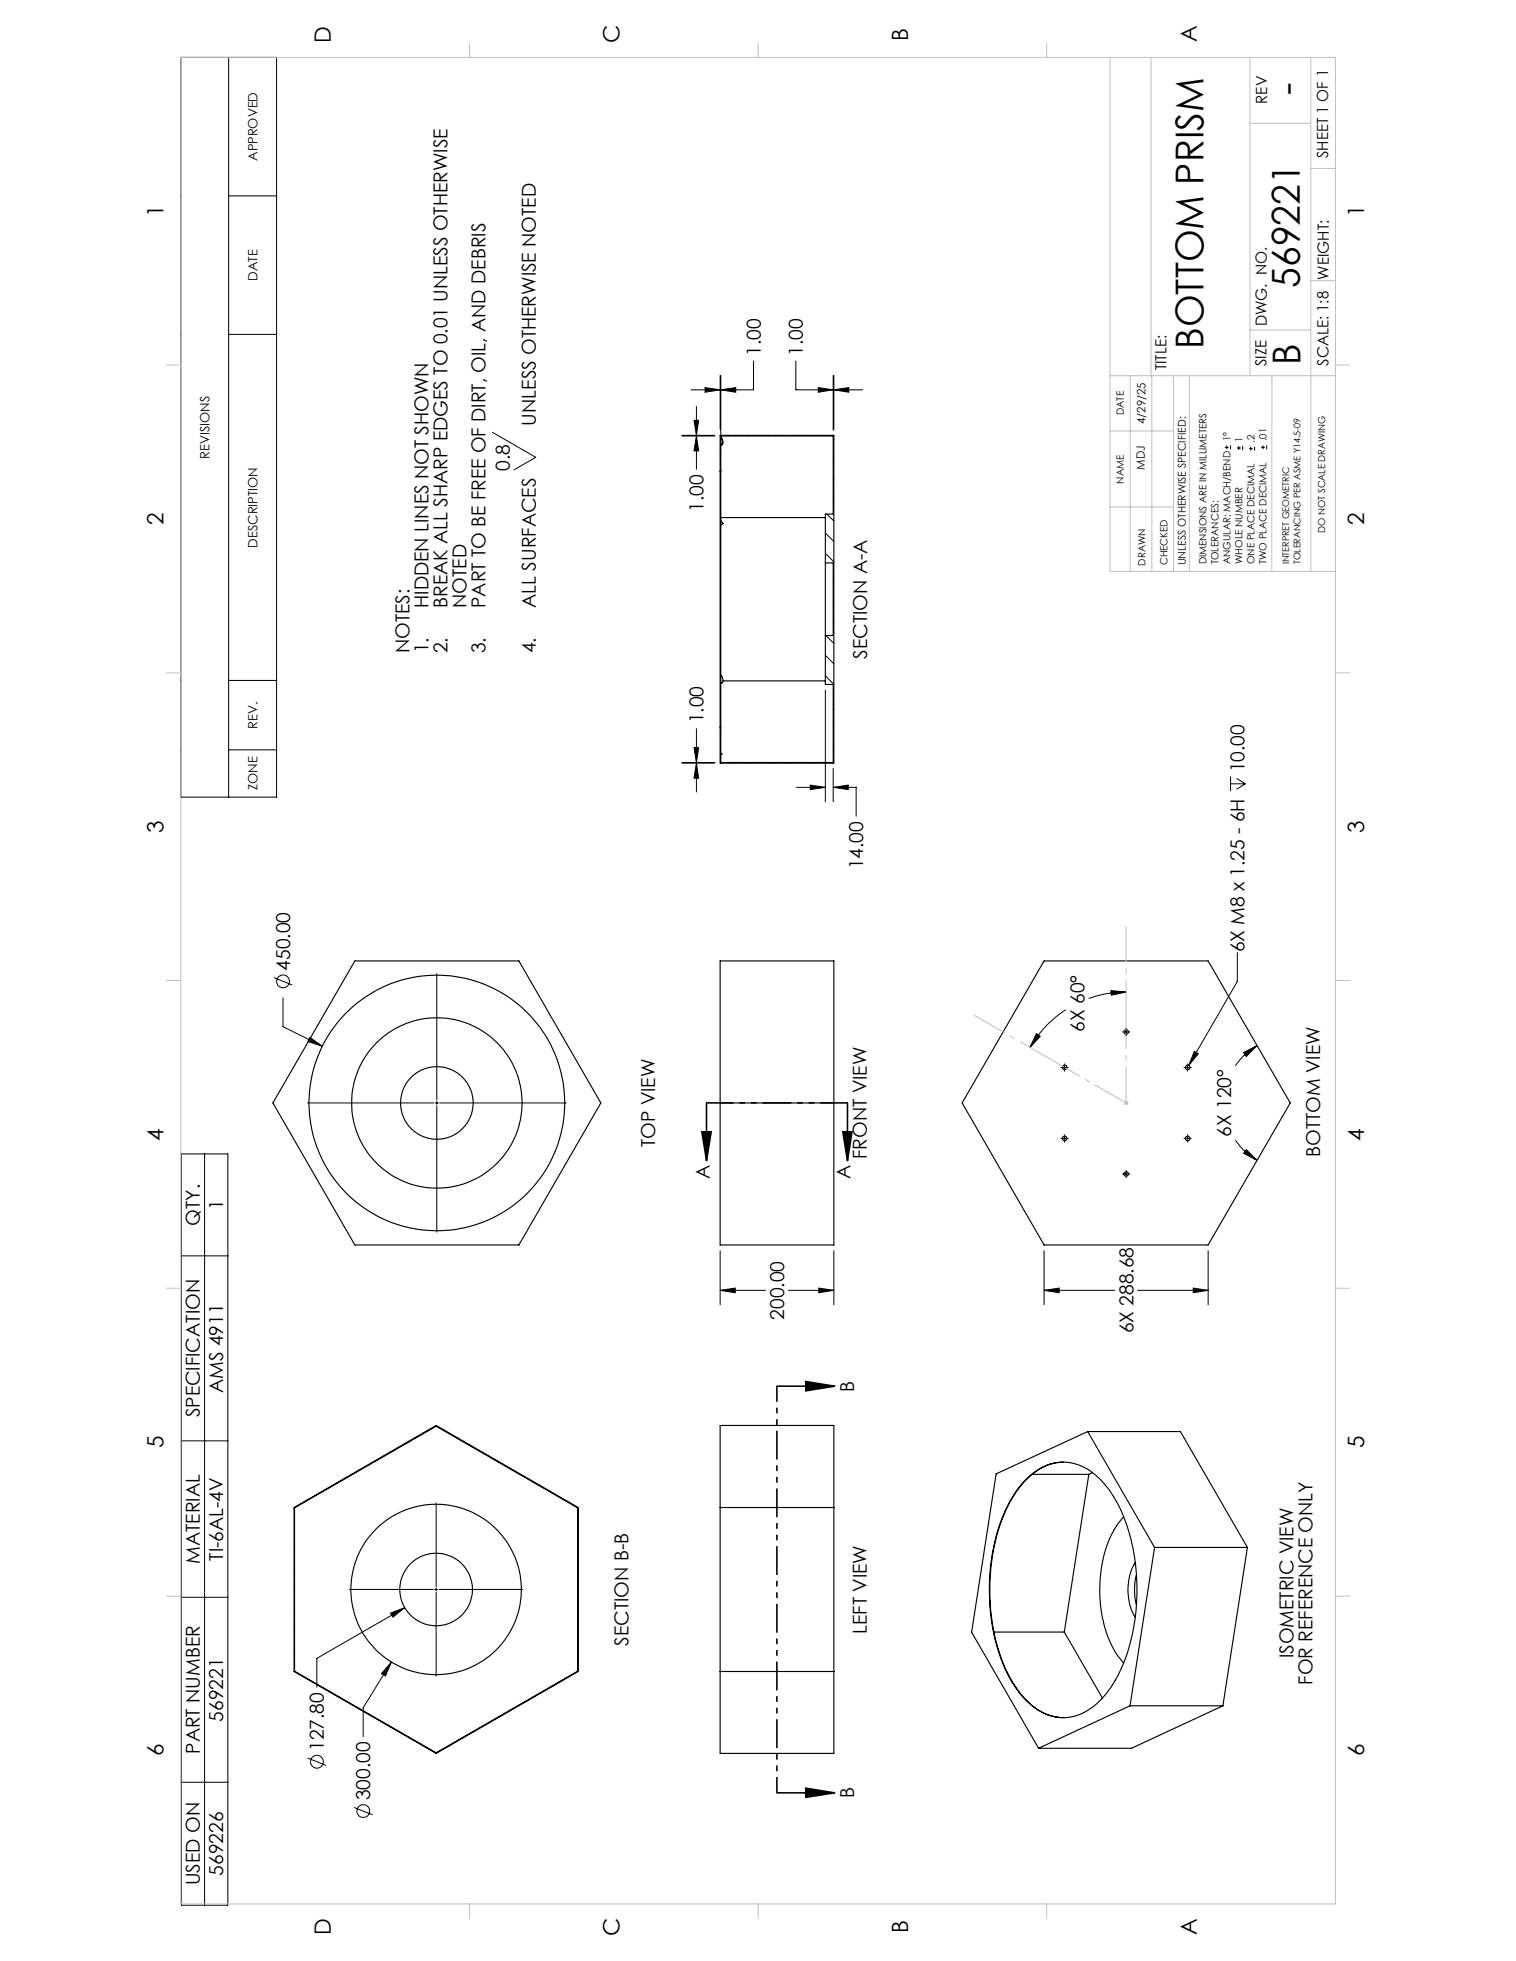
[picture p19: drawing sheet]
<svg xmlns="http://www.w3.org/2000/svg" width="216mm" height="279mm" viewBox="0 0 216 279" stroke-linecap="round" stroke-linejoin="round" font-family="sans-serif">
<defs><g id="words">
<g font-size="5.5">
<text x="185.1" y="13.5" transform="rotate(-90 185.1 13.5)">-</text>
<text x="185.1" y="41" transform="rotate(-90 185.1 41)">569221</text>
<text x="171.4" y="49.7" transform="rotate(-90 171.4 49.7)">BOTTOM PRISM</text>
<text x="185.2" y="52.1" transform="rotate(-90 185.2 52.1)">B</text>
</g>
<g font-size="3.2">
<text x="129.3" y="5.8" transform="rotate(-90 129.3 5.8)">B</text>
<text x="47.1" y="6.1" transform="rotate(-90 47.1 6.1)">D</text>
<text x="88.2" y="6.2" transform="rotate(-90 88.2 6.2)">C</text>
<text x="170.5" y="6" transform="rotate(-90 170.5 6)">A</text>
<text x="23.3" y="31" transform="rotate(-90 23.3 31)">1</text>
<text x="194.3" y="31" transform="rotate(-90 194.3 31)">1</text>
<text x="23.3" y="74.8" transform="rotate(-90 23.3 74.8)">2</text>
<text x="194.3" y="74.8" transform="rotate(-90 194.3 74.8)">2</text>
<text x="23.3" y="118.7" transform="rotate(-90 23.3 118.7)">3</text>
<text x="194.3" y="118.7" transform="rotate(-90 194.3 118.7)">3</text>
<text x="23.3" y="162.5" transform="rotate(-90 23.3 162.5)">4</text>
<text x="194.3" y="162.5" transform="rotate(-90 194.3 162.5)">4</text>
<text x="23.3" y="206.4" transform="rotate(-90 23.3 206.4)">5</text>
<text x="194.3" y="206.4" transform="rotate(-90 194.3 206.4)">5</text>
<text x="23.3" y="250.2" transform="rotate(-90 23.3 250.2)">6</text>
<text x="194.3" y="250.2" transform="rotate(-90 194.3 250.2)">6</text>
<text x="47.1" y="275.7" transform="rotate(-90 47.1 275.7)">D</text>
<text x="88.2" y="275.8" transform="rotate(-90 88.2 275.8)">C</text>
<text x="129.3" y="275.5" transform="rotate(-90 129.3 275.5)">B</text>
<text x="170.5" y="275.7" transform="rotate(-90 170.5 275.7)">A</text>
</g>
<g font-size="2.7">
<text x="108.3" y="50.7" transform="rotate(-90 108.3 50.7)">1.00</text>
<text x="114.4" y="50.7" transform="rotate(-90 114.4 50.7)">1.00</text>
<text x="76.3" y="60.6" transform="rotate(-90 76.3 60.6)">UNLESS OTHERWISE NOTED</text>
<text x="72.6" y="67.1" transform="rotate(-90 72.6 67.1)">0.8</text>
<text x="100.2" y="72.9" transform="rotate(-90 100.2 72.9)">1.00</text>
<text x="61" y="86.6" transform="rotate(-90 61 86.6)">HIDDEN LINES NOT SHOWN</text>
<text x="63.7" y="86.6" transform="rotate(-90 63.7 86.6)">BREAK ALL SHARP EDGES TO 0.01 UNLESS OTHERWISE</text>
<text x="66.4" y="86.6" transform="rotate(-90 66.4 86.6)">NOTED</text>
<text x="69.1" y="86.6" transform="rotate(-90 69.1 86.6)">PART TO BE FREE OF DIRT, OIL, AND DEBRIS</text>
<text x="76.3" y="86.6" transform="rotate(-90 76.3 86.6)">ALL SURFACES</text>
<text x="58.3" y="93.1" transform="rotate(-90 58.3 93.1)">NOTES:</text>
<text x="61" y="93.1" transform="rotate(-90 61 93.1)">1.</text>
<text x="63.7" y="93.1" transform="rotate(-90 63.7 93.1)">2.</text>
<text x="69.1" y="93.1" transform="rotate(-90 69.1 93.1)">3.</text>
<text x="76.3" y="93.1" transform="rotate(-90 76.3 93.1)">4.</text>
<text x="123.5" y="93.9" transform="rotate(-90 123.5 93.9)">SECTION A-A</text>
<text x="100.2" y="103" transform="rotate(-90 100.2 103)">1.00</text>
<text x="177.2" y="110.1" transform="rotate(-90 177.2 110.1)">10.00</text>
<text x="122.9" y="123.9" transform="rotate(-90 122.9 123.9)">14.00</text>
<text x="177.2" y="135.7" transform="rotate(-90 177.2 135.7)">6X M8 x 1.25 - 6H</text>
<text x="41.3" y="138.3" transform="rotate(-90 41.3 138.3)">450.00</text>
<text x="154.4" y="147" transform="rotate(-90 154.4 147)">6X 60°</text>
<text x="175.3" y="161.9" transform="rotate(-90 175.3 161.9)">6X 120°</text>
<text x="93.3" y="163.4" transform="rotate(-90 93.3 163.4)">TOP VIEW</text>
<text x="101.1" y="168" transform="rotate(-90 101.1 168)">A</text>
<text x="121.1" y="168" transform="rotate(-90 121.1 168)">A</text>
<text x="123.4" y="165.1" transform="rotate(-90 123.4 165.1)">FRONT VIEW</text>
<text x="188" y="164.9" transform="rotate(-90 188 164.9)">BOTTOM VIEW</text>
<text x="31.8" y="172.4" transform="rotate(-90 31.8 172.4)">1</text>
<text x="28.5" y="174.6" transform="rotate(-90 28.5 174.6)">QTY.</text>
<text x="111.7" y="188" transform="rotate(-90 111.7 188)">200.00</text>
<text x="161.4" y="190" transform="rotate(-90 161.4 190)">6X 288.68</text>
<text x="28.5" y="202" transform="rotate(-90 28.5 202)">SPECIFICATION</text>
<text x="31.8" y="198.5" transform="rotate(-90 31.8 198.5)">AMS 4911</text>
<text x="121.6" y="198.3" transform="rotate(-90 121.6 198.3)">B</text>
<text x="28.5" y="222.8" transform="rotate(-90 28.5 222.8)">MATERIAL</text>
<text x="31.8" y="222.4" transform="rotate(-90 31.8 222.4)">TI-6AL-4V</text>
<text x="123.4" y="232.8" transform="rotate(-90 123.4 232.8)">LEFT VIEW</text>
<text x="89.5" y="234.5" transform="rotate(-90 89.5 234.5)">SECTION B-B</text>
<text x="184.2" y="236.3" transform="rotate(-90 184.2 236.3)">ISOMETRIC VIEW</text>
<text x="31.8" y="245.3" transform="rotate(-90 31.8 245.3)">569221</text>
<text x="186.9" y="240" transform="rotate(-90 186.9 240)">FOR REFERENCE ONLY</text>
<text x="28.5" y="249.9" transform="rotate(-90 28.5 249.9)">PART NUMBER</text>
<text x="46.1" y="249.5" transform="rotate(-90 46.1 249.5)">127.80</text>
<text x="52.7" y="256.5" transform="rotate(-90 52.7 256.5)">300.00</text>
<text x="121.6" y="256.2" transform="rotate(-90 121.6 256.2)">B</text>
<text x="28.5" y="268.6" transform="rotate(-90 28.5 268.6)">USED ON</text>
<text x="31.8" y="267.2" transform="rotate(-90 31.8 267.2)">569226</text>
</g>
<g font-size="2.2">
<text x="180.5" y="14.8" transform="rotate(-90 180.5 14.8)">REV</text>
<text x="189.2" y="22.5" transform="rotate(-90 189.2 22.5)">SHEET 1 OF 1</text>
<text x="189.2" y="39.8" transform="rotate(-90 189.2 39.8)">WEIGHT:</text>
<text x="180.4" y="46.5" transform="rotate(-90 180.4 46.5)">DWG. NO.</text>
<text x="166.1" y="52.8" transform="rotate(-90 166.1 52.8)">TITLE:</text>
<text x="180.4" y="52.2" transform="rotate(-90 180.4 52.2)">SIZE</text>
<text x="189.2" y="52.1" transform="rotate(-90 189.2 52.1)">SCALE: 1:8</text>
</g>
<g font-size="1.8">
<text x="36.7" y="22.9" transform="rotate(-90 36.7 22.9)">APPROVED</text>
<text x="36.7" y="40" transform="rotate(-90 36.7 40)">DATE</text>
<text x="29.8" y="65.3" transform="rotate(-90 29.8 65.3)">REVISIONS</text>
<text x="36.7" y="78" transform="rotate(-90 36.7 78)">DESCRIPTION</text>
<text x="36.7" y="103.8" transform="rotate(-90 36.7 103.8)">REV.</text>
<text x="36.7" y="112.6" transform="rotate(-90 36.7 112.6)">ZONE</text>
</g>
<g font-size="1.6">
<text x="163.1" y="60.4" transform="rotate(-90 163.1 60.4)">4/29/25</text>
<text x="163.1" y="66.9" transform="rotate(-90 163.1 66.9)">MDJ</text>
</g>
<text font-size="1.5" x="168.9" y="80.6" transform="rotate(-90 168.9 80.6)">UNLESS OTHERWISE SPECIFIED:</text>
<g font-size="1.4">
<text x="160" y="59.2" transform="rotate(-90 160 59.2)">DATE</text>
<text x="175.2" y="62.9" transform="rotate(-90 175.2 62.9)">1°</text>
<text x="177" y="63" transform="rotate(-90 177 63)">1</text>
<text x="178.7" y="63.1" transform="rotate(-90 178.7 63.1)">.2</text>
<text x="180.4" y="62.9" transform="rotate(-90 180.4 62.9)">.01</text>
<text x="160" y="68.9" transform="rotate(-90 160 68.9)">NAME</text>
<text x="188.7" y="75.9" transform="rotate(-90 188.7 75.9)">DO NOT SCALE DRAWING</text>
<text x="163.1" y="80.6" transform="rotate(-90 163.1 80.6)">DRAWN</text>
<text x="166.3" y="80.6" transform="rotate(-90 166.3 80.6)">CHECKED</text>
<text x="171.8" y="80.4" transform="rotate(-90 171.8 80.4)">DIMENSIONS ARE IN MILLIMETERS</text>
<text x="173.5" y="80.4" transform="rotate(-90 173.5 80.4)">TOLERANCES:</text>
<text x="175.2" y="80.4" transform="rotate(-90 175.2 80.4)">ANGULAR: MACH/BEND</text>
<text x="177" y="80.4" transform="rotate(-90 177 80.4)">WHOLE NUMBER</text>
<text x="178.7" y="80.4" transform="rotate(-90 178.7 80.4)">ONE PLACE DECIMAL</text>
<text x="180.4" y="80.4" transform="rotate(-90 180.4 80.4)">TWO PLACE DECIMAL</text>
</g>
<g font-size="1.3">
<text x="183.6" y="80.4" transform="rotate(-90 183.6 80.4)">INTERPRET GEOMETRIC</text>
<text x="185.2" y="80.4" transform="rotate(-90 185.2 80.4)">TOLERANCING PER ASME Y14.5-09</text>
</g>
</g></defs>
<g fill="none" stroke="#000" stroke-width=".16">
<path d="M102.6 67.2v36.4M102.6 67.2v-5.2h16.2v46.7h-16.2v-5.1M102.6 67.2h.1M102.7 67.2v36.4M102.7 74.2l.3 .4-.3 .2M102.7 73.7h14.8M102.8 63.3h-.1v-1.2h16v11.1h-1.2v7M102.8 63.3a.68 .68 0 0 0-.1-1 .75 .75 0 0 1 .1 1.1M102.8 63.3v.1M102.8 63.4h-.1v3.8M102.8 63.4h-.1M102.7 96.2a.67 .67 0 0 1 0 1.2"/>
<path d="M103 97h14.5M117.5 90.6v6.9h1.2v11.1h-16v-1.2l.1 .1M117.5 80.2v10.4M117.5 80.2h1.2v10.4h-1.2M102.6 103.6h.1M102.7 103.6v3.7l.1 .1v.1M102.7 107.5h.1M50.5 136.9h23.4l11.7 20.2-11.7 20.3h-23.4l-11.6-20.3zM102.6 136.9h16.2v40.5h-16.2zM148.7 136.9h23.4l11.6 20.2-11.6 20.3h-23.4l-11.7-20.3zM102.6 157.1h16.2M41.9 214.8l20.2-11.7 20.2 11.7v23.4l-20.2 11.6-20.2-11.6z"/>
<path d="M41.9 214.8l20.2-11.6 20.2 11.6v23.3l-20.2 11.6-20.2-11.6zM102.6 203.1h16.2v46.7h-16.2zM102.6 214.8h16.2M146.1 210.8a6.9 6.9 0 0 1 8.4-1.7 13.8 13.8 0 0 1 5.8 7.8 29.3 29.3 0 0 1-.9 21.4 11.3 11.3 0 0 1-6 6.1 6.9 6.9 0 0 1-7.2-2.1 19.6 19.6 0 0 1-4.8-10.4 28.9 28.9 0 0 1 2.2-17.5 14.3 14.3 0 0 1 2.5-3.6zM147 210.1h8.1M151.4 208.3a7.8 7.8 0 0 0-5.9 3.3 23.2 23.2 0 0 0-4.5 13.2 27.1 27.1 0 0 0 3.3 15 9.8 9.8 0 0 0 5.9 4.8l1.2 .1M154.9 204l-13 6-3.5 22.6 9.5 16.5M154.9 204l9.5 16.5M154.9 204h13.2l9.6 16.5M155.1 210.1l-3.5 22.4M155.6 209.8l-.5 .3M160 216.1a14.5 14.5 0 0 0-3.3 9.1 17.5 17.5 0 0 0 2.6 10.9l.7 .8"/>
<path d="M102.6 238.2h16.2M141.5 232.5h10.1M151.6 232.5l5.4 9.4M161.7 222.6a7.9 7.9 0 0 0 0 7.8M161.8 224.4a8.6 8.6 0 0 0 0 4.3M164.4 220.5l-3.5 22.5M164.4 220.5h13.3M177.7 220.5l-3.5 22.5M160.9 243l-13 6.1M160.9 243h13.3M174.2 243l-13.1 6.1h-13.2"/>
<circle cx="62.2" cy="157.1" r="5.2"/>
<circle cx="62.2" cy="157.2" r="12.1"/>
<circle cx="62.2" cy="157.1" r="18.2"/>
<circle cx="151.6" cy="152.1" r=".32"/>
<circle cx="160.4" cy="147" r=".32"/>
<circle cx="169.1" cy="152.1" r=".32"/>
<circle cx="151.6" cy="162.2" r=".32"/>
<circle cx="160.4" cy="167.3" r=".32"/>
<circle cx="169.1" cy="162.2" r=".32"/>
<circle cx="62.1" cy="226.5" r="12.1"/>
<circle cx="62.1" cy="226.5" r="5.2"/>
</g>
<g fill="none" stroke="#000" stroke-width=".14">
<path d="M25.8 8.2h13.6v105.4h-13.6zM32.6 8.2v105.4M32.6 27.9h6.8M32.6 47.6h6.8M98.4 55.5h4.2M98.8 59.9h.7l-.3 2.1zM99.2 57.9v4.1M100.4 55.2l2.2 .3-2.2 .4zM102.6 53.5v7.7M102.7 55.5l2.1-.3v.7zM102.7 53.5v9.1M107.3 51.4v4.1h-4.6"/>
<path d="M113.3 51.4v4.1h5.4M116.5 55.2l2.2 .3-2.2 .4zM118.7 53.5v7.8M118.8 55.5l2.1-.3v.7zM118.8 53.5v7.7M118.8 55.5h4.1M70.1 61.6l6.2 3.6-3.1 1.7M97.1 62.1h4.7M97.1 62h4.6M99.2 62.1l.3 2.1h-.7zM99.2 62.1v4.8M102.6 66.8h.1"/>
<path d="M102.6 63.9h.1M103.6 62l.1 .1M106.5 62l.1 .1M109.4 62l.1 .1M112.3 62l.1 .1M115.3 62v.1M117.5 78.8l1.3 1.2M117.5 75.9l1.3 1.2M117.7 73.2l1.1 1M118.2 62v.1M118.7 71.3h.1M118.7 68.3l.1 .1"/>
<path d="M118.7 65.4l.1 .1M118.7 62.5l.1 .1M174.4 63.7h.6M174.7 63.5v.5M175.3 63.5v.5M176.1 63.8h.6M176.4 63.6v.5M177 63.6v.5M177.9 63.9h.5M178.1 63.6v.6M178.7 63.6v.6M179.6 63.7h.5"/>
<path d="M179.9 63.5v.5M180.4 63.5v.5M32.6 96.9h6.8M117.5 96.3l1.3 1.2M117.5 93.4l1.3 1.2M117.5 98.3v15.9M117.6 90.6l1.2 1.1M118.7 88.7l.1 .1M118.7 85.8l.1 .1M118.7 82.9h.1M32.6 106.8h6.8M97.1 108.7h4.6"/>
<path d="M97.1 108.6h4.7M98.8 106.5h.7l-.3 2.1zM99.2 108.7l.3 2.2h-.7zM99.2 103.8v4.8M99.2 108.7v4.1M102.6 107.5h.1M102.6 104.6h.1M103.7 108.6l.1 .1M106.6 108.6l.1 .1M109.5 108.6l.1 .1M112.5 108.6l.1 .1M113.4 112.2h4.1"/>
<path d="M115.4 108.6l.1 .1M115.4 111.9l2.1 .3-2.1 .3zM118.3 108.6l.1 .1M118.7 112.2l2.1-.3v.6zM118.7 106.1l.1 .1M118.7 103.2l.1 .1M118.7 100.3l.1 .1M118.7 109.5v4.7M118.7 112.2h3.2v4.1M175.3 110.6v2.1M175.3 111.7h2.1M176.1 110.9l1.3 .8"/>
<path d="M177.4 111.7l-1.3 .8M39 139.3l2.6 1M62.2 138.7v18M176.2 135.7v4.1l-6.9 12M40.3 142.2v4.1l5.6 2.8M43.8 157.1h18M44.1 147.8l1.8 1.3-2.1-.7zM62 157.1h.4M62.2 156.9v.5M62.2 157.6v18M62.6 157.1h18M147.6 147.3l.5 .3-1.4 1.6z"/>
<path d="M151.1 152.1h.1M151.4 152.1h.4M151.6 151.6v.1M151.6 151.9v.4M151.6 152.5v.1M151.8 143.9a15.9 15.9 0 0 0-5.1 5.3M152 152.1h.1M158.2 141.1l2.2 .2-2.1 .5zM159.9 147h.1M160.2 147h.4M160.4 141.3a15.9 15.9 0 0 0-5.4 1M160.4 146.5v.1"/>
<path d="M160.4 146.8v.4M160.4 147.4v.2M160.8 147h.1M168.6 152.1h.1M168.9 152.1h.4M169.1 151.6v.1M169.1 151.9v.4M169.1 152.5v.1M169.5 152.1h.2M170.1 149.8l.6 .3-1.4 1.7zM177.1 150l1.9-1-1.5 1.5zM179 149l-.9 .6a8.8 8.8 0 0 0-2.2 2.2"/>
<path d="M25.8 164.4h6.6v107.1h-6.6zM25.8 178.9h6.6M29.1 164.4v107.1M102.6 178.2v7.7M118.8 178.2v7.7M148.7 178.2v7.7M151.1 162.2h.1M151.4 162.2h.4M151.6 161.7v.1M151.6 162v.4M151.6 162.6v.1M152 162.2h.1"/>
<path d="M159.9 167.3h.1M160.2 167.3h.4M160.4 166.7v.2M160.4 167.1v.4M160.4 167.7v.1M160.8 167.3h.1M168.6 162.2h.1M168.9 162.2h.4M169.1 161.7v.1M169.1 162v.4M169.1 162.6v.1M169.5 162.2h.2"/>
<path d="M172.1 178.2v7.7M175.9 162.4l.2 .3a9.7 9.7 0 0 0 2.9 2.6M177.5 163.8l1.5 1.5-1.9-1zM102.6 183.8l2.1-.3v.7zM102.6 183.8h6.4M112.3 183.8h6.5M116.6 183.5l2.2 .3-2.2 .4zM148.7 183.8l2.1-.3v.7zM148.7 183.8h10M162 183.8h10.1M169.9 183.5l2.2 .3-2.2 .4zM25.8 205.3h6.6"/>
<path d="M41.9 217.9h.1M41.9 214.9v.1M43.6 213.8l.1 .1M45.5 212.7v.1M47.3 211.7h.1M49.1 210.6l.1 .1M51 209.5v.1M52.8 208.5h.1M54.7 207.4v.1M56.5 206.3l.1 .1M58.3 205.3h.1M60.2 204.2l.1 .1"/>
<path d="M62 203.1l.1 .1M62.1 214.1v11.9M68.7 206.9l.3 .3M75.6 210.9l.2 .2M82.3 217.6h.1M25.8 227.6h6.6M41.9 235.3v.1M41.9 232.4v.1M41.9 229.5v.1M41.9 226.6v.1M41.9 223.7v.1M41.9 220.8h.1"/>
<path d="M49.8 226.5h11.9M55.6 229.8l2-.7-1.7 1.3zM55.7 236.8l-.8 2-.6-.3zM55.7 236.8l-4 6.5v4.1M57.6 229.1l-12.5 7.2v4.1M61.9 226.5h.4M62.1 226.3v.4M62.1 226.9v11.9M62.5 226.5h11.9M80.5 239.1l.1 .1M82.3 237.9v.1M82.3 235v.1"/>
<path d="M82.3 232.1v.1M82.3 229.2h.1M82.3 226.3h.1M82.3 223.4h.1M82.3 220.5h.1M25.8 253.9h6.6M43.8 250.5l2.6 1M48.4 241.8l.2 .2M50.4 257.5l2.6 1.1M55.3 245.8l.2 .2M62.1 249.7l.1 .1M64 248.7h.1"/>
<path d="M65.8 247.6l.1 .1M67.6 246.5l.1 .1M69.5 245.5h.1M71.3 244.4l.1 .1M73.2 243.3v.1M75 242.3h.1M76.9 241.2v.1M78.7 240.2h.1"/>
<circle cx="40.3" cy="139.8" r=".91"/>
<circle cx="45.1" cy="251" r=".91"/>
<circle cx="51.7" cy="258" r=".91"/>
</g>
<path d="M100.6 157.1v8.3M120.7 157.1v8.3M100 161.3h1.3l-.7 4.1zM120 161.3h1.3l-.6 4.1zM110.6 197.5h8.3M114.8 196.8l4.1 .7-4.1 .7zM110.6 255.4h8.3M114.8 254.8l4.1 .6-4.1 .7z" fill="none" stroke="#000" stroke-width=".23"/>
<g fill="none" stroke="#c0c0c0" stroke-width=".14">
<path d="M25.8 8.2h164.4v263.1h-164.4zM66.9 6.1v2.1M108 6.1v2.1M149.1 6.1v2.1M158.1 8.2v73.2h32.1M163.9 8.2v45.3M178 8.2v45.3M178 17.6h8.7M186.7 8.2v73.1M186.7 40h3.5M186.7 24h3.5M23.7 52h2.1"/>
<path d="M158.1 53.5h32.1M161 53.5v27.9M164 53.5v27.9M167.1 53.5v27.9M169.4 53.5v27.9M178 47h8.7M181.1 53.5v27.8M190.2 52h2M158.1 61.4h9M158.1 72.2h9M23.7 95.9h2.1M190.2 95.9h2"/>
<path d="M23.7 139.7h2.1M190.2 139.7h2M160.1 157.1h.6M160.2 156.9l.4 .5M160.4 156.8v.7M160.6 156.9l-.4 .5M23.7 183.5h2.1M190.2 183.5h2M23.7 227.4h2.1M190.2 227.4h2M66.9 271.3v2M108 271.2v2.1"/>
<path d="M149.1 271.3v2"/>
</g>
<path d="M100.6 157.1h20.1" fill="none" stroke="#000" stroke-width=".23" stroke-dasharray="4.1 .8 .8 .8 .8 .8" stroke-dashoffset=".2" stroke-linecap="butt"/>
<path d="M110.6 197.5v57.9" fill="none" stroke="#000" stroke-width=".23" stroke-dasharray="4.1 .8 .8 .8 .8 .8" stroke-dashoffset="1.9" stroke-linecap="butt"/>
<path d="M160.4 157.1l-21.7-12.5M160.4 157.1v-25.1" fill="none" stroke="#c0c0c0" stroke-width=".14" stroke-dasharray="9.9 .8 .8 .8" stroke-dashoffset="4.7" stroke-linecap="butt"/>
<g fill="#000">
<path d="M158.2 141.1l2.2 .2-2.1 .5zM147.6 147.3l.5 .3-1.4 1.6z"/>
<path d="M100 161.3h1.3l-.7 4.1zM120 161.3h1.3l-.6 4.1zM114.8 196.8l4.1 .7-4.1 .7zM114.8 254.8l4.1 .6-4.1 .7z"/>
<path d="M102.6 183.8l2.1-.3v.7zM116.6 183.5l2.2 .3-2.2 .4zM170.1 149.8l-.8 2 1.4-1.7zM148.7 183.8l2.1-.3v.7zM169.9 183.5l2.2 .3-2.2 .4zM177.1 150l1.9-1-1.5 1.5zM177.5 163.8l1.5 1.5-1.9-1zM44.1 147.8l-.3 .6 2.1 .7zM99.2 62.1l.3 2.1h-.7zM98.8 59.9h.7l-.3 2.1zM99.2 108.7l.3 2.2h-.7zM98.8 106.5h.7l-.3 2.1zM102.7 55.5l2.1-.3v.7zM100.4 55.2l2.2 .3-2.2 .4zM118.8 55.5l2.1-.3v.7zM116.5 55.2l2.2 .3-2.2 .4zM118.7 112.2l2.1-.3v.6zM115.4 111.9l2.1 .3-2.1 .3zM55.6 229.8l.3 .6 1.7-1.3zM55.7 236.8l-1.4 1.7 .6 .3z"/>
</g>
<use href="#words"/>
</svg>
